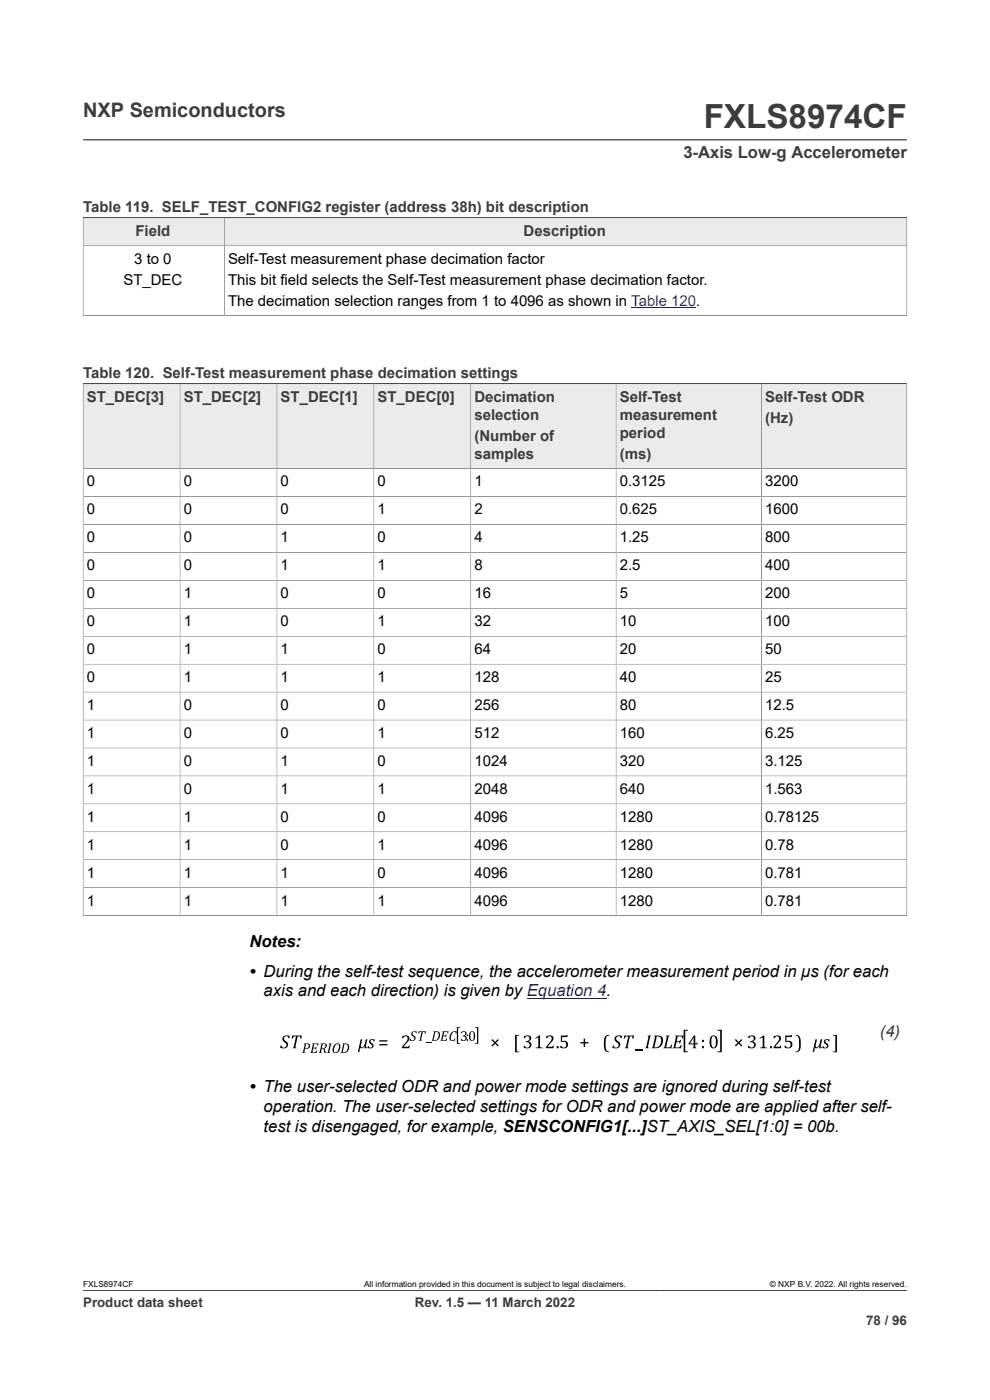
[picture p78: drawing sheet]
<svg xmlns="http://www.w3.org/2000/svg" width="210mm" height="297mm" viewBox="0 0 210 297" stroke-linecap="round" stroke-linejoin="round" font-family="sans-serif">
<defs><g id="words">
<text font-size="7.1" fill="#3c3c3c" x="149.3" y="27.2">FXLS8974CF</text>
<text font-size="4.2" fill="#3c3c3c" x="17.6" y="24.8">NXP Semiconductors</text>
<g font-size="3.5" fill="#3c3c3c">
<text x="145" y="33.5">3-Axis Low-g Accelerometer</text>
<text x="186.6" y="219.9">(4)</text>
</g>
<g font-size="3.5">
<text x="52.9" y="200.8">Notes:</text>
<text x="52.9" y="207.2">• During the self-test sequence, the accelerometer measurement period in μs (for each</text>
<text x="55.9" y="211.4">axis and each direction) is given by Equation 4.</text>
<text x="52.9" y="231.7">• The user-selected ODR and power mode settings are ignored during self-test</text>
<text x="55.9" y="235.9">operation. The user-selected settings for ODR and power mode are applied after self-</text>
<text x="55.9" y="240.1">test is disengaged, for example, SENSCONFIG1[...]ST_AXIS_SEL[1:0] = 00b.</text>
</g>
<g font-size="3.2" fill="#3c3c3c">
<text x="17.6" y="45.1">Table 119. SELF_TEST_CONFIG2 register (address 38h) bit description</text>
<text x="28.7" y="50">Field</text>
<text x="111.1" y="50">Description</text>
<text x="17.6" y="80.3">Table 120. Self-Test measurement phase decimation settings</text>
<text x="18.4" y="85.2">ST_DEC[3]</text>
<text x="39" y="85.2">ST_DEC[2]</text>
<text x="59.5" y="85.2">ST_DEC[1]</text>
<text x="80.1" y="85.2">ST_DEC[0]</text>
<text x="100.6" y="85.2">Decimation</text>
<text x="100.6" y="89">selection</text>
<text x="131.5" y="85.2">Self-Test</text>
<text x="131.5" y="89">measurement</text>
<text x="162.3" y="85.2">Self-Test ODR</text>
<text x="162.3" y="89.7">(Hz)</text>
<text x="100.6" y="93.5">(Number of</text>
<text x="131.5" y="92.8">period</text>
<text x="100.6" y="97.3">samples</text>
<text x="131.5" y="97.3">(ms)</text>
</g>
<g font-size="3.2">
<text x="28.5" y="55.9">3 to 0</text>
<text x="48.4" y="55.9">Self-Test measurement phase decimation factor</text>
<text x="26.2" y="60.4">ST_DEC</text>
<text x="48.4" y="60.4">This bit field selects the Self-Test measurement phase decimation factor.</text>
<text x="48.4" y="64.8">The decimation selection ranges from 1 to 4096 as shown in Table 120.</text>
<text x="18.4" y="103.2">0</text>
<text x="39" y="103.2">0</text>
<text x="59.5" y="103.2">0</text>
<text x="80.1" y="103.2">0</text>
<text x="100.6" y="103.2">1</text>
<text x="131.5" y="103.2">0.3125</text>
<text x="162.3" y="103.2">3200</text>
<text x="18.4" y="109.1">0</text>
<text x="39" y="109.1">0</text>
<text x="59.5" y="109.1">0</text>
<text x="80.1" y="109.1">1</text>
<text x="100.6" y="109.1">2</text>
<text x="131.5" y="109.1">0.625</text>
<text x="162.3" y="109.1">1600</text>
<text x="18.4" y="115.1">0</text>
<text x="39" y="115.1">0</text>
<text x="59.5" y="115.1">1</text>
<text x="80.1" y="115.1">0</text>
<text x="100.6" y="115.1">4</text>
<text x="131.5" y="115.1">1.25</text>
<text x="162.3" y="115.1">800</text>
<text x="18.4" y="121">0</text>
<text x="39" y="121">0</text>
<text x="59.5" y="121">1</text>
<text x="80.1" y="121">1</text>
<text x="100.6" y="121">8</text>
<text x="131.5" y="121">2.5</text>
<text x="162.3" y="121">400</text>
<text x="18.4" y="126.9">0</text>
<text x="39" y="126.9">1</text>
<text x="59.5" y="126.9">0</text>
<text x="80.1" y="126.9">0</text>
<text x="100.6" y="126.9">16</text>
<text x="131.5" y="126.9">5</text>
<text x="162.3" y="126.9">200</text>
<text x="18.4" y="132.8">0</text>
<text x="39" y="132.8">1</text>
<text x="59.5" y="132.8">0</text>
<text x="80.1" y="132.8">1</text>
<text x="100.6" y="132.8">32</text>
<text x="131.5" y="132.8">10</text>
<text x="162.3" y="132.8">100</text>
<text x="18.4" y="138.8">0</text>
<text x="39" y="138.8">1</text>
<text x="59.5" y="138.8">1</text>
<text x="80.1" y="138.8">0</text>
<text x="100.6" y="138.8">64</text>
<text x="131.5" y="138.8">20</text>
<text x="162.3" y="138.8">50</text>
<text x="18.4" y="144.7">0</text>
<text x="39" y="144.7">1</text>
<text x="59.5" y="144.7">1</text>
<text x="80.1" y="144.7">1</text>
<text x="100.6" y="144.7">128</text>
<text x="131.5" y="144.7">40</text>
<text x="162.3" y="144.7">25</text>
<text x="18.4" y="150.6">1</text>
<text x="39" y="150.6">0</text>
<text x="59.5" y="150.6">0</text>
<text x="80.1" y="150.6">0</text>
<text x="100.6" y="150.6">256</text>
<text x="131.5" y="150.6">80</text>
<text x="162.3" y="150.6">12.5</text>
<text x="18.4" y="156.5">1</text>
<text x="39" y="156.5">0</text>
<text x="59.5" y="156.5">0</text>
<text x="80.1" y="156.5">1</text>
<text x="100.6" y="156.5">512</text>
<text x="131.5" y="156.5">160</text>
<text x="162.3" y="156.5">6.25</text>
<text x="18.4" y="162.5">1</text>
<text x="39" y="162.5">0</text>
<text x="59.5" y="162.5">1</text>
<text x="80.1" y="162.5">0</text>
<text x="100.6" y="162.5">1024</text>
<text x="131.5" y="162.5">320</text>
<text x="162.3" y="162.5">3.125</text>
<text x="18.4" y="168.4">1</text>
<text x="39" y="168.4">0</text>
<text x="59.5" y="168.4">1</text>
<text x="80.1" y="168.4">1</text>
<text x="100.6" y="168.4">2048</text>
<text x="131.5" y="168.4">640</text>
<text x="162.3" y="168.4">1.563</text>
<text x="18.4" y="174.3">1</text>
<text x="39" y="174.3">1</text>
<text x="59.5" y="174.3">0</text>
<text x="80.1" y="174.3">0</text>
<text x="100.6" y="174.3">4096</text>
<text x="131.5" y="174.3">1280</text>
<text x="162.3" y="174.3">0.78125</text>
<text x="18.4" y="180.2">1</text>
<text x="39" y="180.2">1</text>
<text x="59.5" y="180.2">0</text>
<text x="80.1" y="180.2">1</text>
<text x="100.6" y="180.2">4096</text>
<text x="131.5" y="180.2">1280</text>
<text x="162.3" y="180.2">0.78</text>
<text x="18.4" y="186.2">1</text>
<text x="39" y="186.2">1</text>
<text x="59.5" y="186.2">1</text>
<text x="80.1" y="186.2">0</text>
<text x="100.6" y="186.2">4096</text>
<text x="131.5" y="186.2">1280</text>
<text x="162.3" y="186.2">0.781</text>
<text x="18.4" y="192.1">1</text>
<text x="39" y="192.1">1</text>
<text x="59.5" y="192.1">1</text>
<text x="80.1" y="192.1">1</text>
<text x="100.6" y="192.1">4096</text>
<text x="131.5" y="192.1">1280</text>
<text x="162.3" y="192.1">0.781</text>
</g>
<g font-size="2.8" fill="#3c3c3c">
<text x="17.6" y="277.3">Product data sheet</text>
<text x="88" y="277.3">Rev. 1.5 — 11 March 2022</text>
<text x="183.7" y="281">78 / 96</text>
</g>
<g font-size="1.8">
<text x="17.6" y="273.1">FXLS8974CF</text>
<text x="77.2" y="273.1">All information provided in this document is subject to legal disclaimers.</text>
<text x="163.3" y="273.1">© NXP B.V. 2022. All rights reserved.</text>
</g>
</g></defs>
<path d="M17.6 29.7h174.8M17.6 46.2h174.8" fill="none" stroke="#3c3c3c" stroke-width=".21"/>
<path d="M17.7 46.3h29.8v5.8h-29.8z" fill="#ebebeb"/>
<path d="M17.6 46.2h30v5.9h-30z" fill="none" stroke="#3c3c3c" stroke-width=".21"/>
<path d="M47.7 46.3h144.6v5.8h-144.6z" fill="#ebebeb"/>
<path d="M17.6 46.2h174.8v20.8M47.6 46.2v20.8M192.4 52.1h-174.8v14.9M17.6 67h174.8M17.6 81.4h174.8" fill="none" stroke="#3c3c3c" stroke-width=".21"/>
<path d="M133.9 65.1h13.8" fill="none" stroke="#00f" stroke-width=".21"/>
<path d="M17.7 81.5h20.4v17.8h-20.4z" fill="#ebebeb"/>
<path d="M17.6 81.4h20.6v18h-20.6z" fill="none" stroke="#3c3c3c" stroke-width=".21"/>
<path d="M38.3 81.5h20.4v17.8h-20.4z" fill="#ebebeb"/>
<path d="M38.2 81.4h20.5v18h-20.5z" fill="none" stroke="#3c3c3c" stroke-width=".21"/>
<path d="M58.8 81.5h20.4v17.8h-20.4z" fill="#ebebeb"/>
<path d="M58.7 81.4h20.6v18h-20.6z" fill="none" stroke="#3c3c3c" stroke-width=".21"/>
<path d="M79.4 81.5h20.4v17.8h-20.4z" fill="#ebebeb"/>
<path d="M79.3 81.4h20.6v18h-20.6z" fill="none" stroke="#3c3c3c" stroke-width=".21"/>
<path d="M99.9 81.5h30.7v17.8h-30.7z" fill="#ebebeb"/>
<path d="M99.9 81.4h30.8v18h-30.8z" fill="none" stroke="#3c3c3c" stroke-width=".21"/>
<path d="M130.8 81.5h30.7v17.8h-30.7z" fill="#ebebeb"/>
<path d="M130.7 81.4h30.8v18h-30.8z" fill="none" stroke="#3c3c3c" stroke-width=".21"/>
<path d="M161.6 81.5h30.7v17.8h-30.7z" fill="#ebebeb"/>
<g fill="none" stroke="#3c3c3c" stroke-width=".21">
<path d="M17.6 81.4h174.8v112.9M38.2 99.4v94.8M58.7 99.4v94.8M79.3 99.4v94.8M99.9 99.4v94.8M130.7 99.4v94.8M161.5 81.4v112.8M192.4 99.4h-174.8v94.9M17.6 105.3h174.8M17.6 117.2h174.8M192.4 111.3h-174.8M17.6 123.1h174.8"/>
<path d="M17.6 135h174.8M192.4 129h-174.8M17.6 146.8h174.8M17.6 152.8h174.8M192.4 140.9h-174.8M192.4 158.7h-174.8M17.6 164.6h174.8M17.6 176.5h174.8M192.4 170.5h-174.8M17.6 194.2h174.8M17.6 182.4h174.8M192.4 188.3h-174.8"/>
<path d="M17.6 273.8h174.8"/>
</g>
<path d="M111.8 211.8h16.8" fill="none" stroke="#00f" stroke-width=".21"/>
<g fill="#000">
<path d="M93.8 218.8h1.4l-.1 .4h-.2l-.1-.3h-.6l-.1 .8 .6-.2-.1 .5-.2-.2h-.4l-.2 .9h.6l.5-.4-.2 .5h-1.3l.5-1.6zM95.8 219l.5-.2h.6l-.1 .4h-.1a.42 .42 0 0 0-.5-.3 .42 .42 0 0 0-.3 .4 1.25 1.25 0 0 0-.1 1.4h.3l.5-.4-.1 .5a.8 .8 0 0 1-1.1-.2 .8 .8 0 0 1 .1-1.1zM97.8 218.9a.62 .62 0 0 1 .8-.2 .62 .62 0 0 1 .3 .7l-.4 .3a.61 .61 0 0 1 .5 .9 .61 .61 0 0 1-.9 .2l-.3-.1v-.3h.2a.44 .44 0 0 0 .5 .3 .44 .44 0 0 0 .3-.6 .44 .44 0 0 0-.6-.3l-.1-.1a.41 .41 0 0 0 .6-.3 .41 .41 0 0 0-.6-.4l-.3 .2zM143.2 219.7h1.8l-.1 .6h-.2l-.1-.4h-.8l-.3 1h.6l.4-.3-.2 .8h-.2l-.1-.3h-.5l-.2 1.1h.7l.4-.5h.2l-.2 .7h-1.7l.2-.3 .5-2zM168.8 219.5a1.11 1.11 0 0 1 1.1 1.5 1.86 1.86 0 0 1-.7 2.2h-.4v-.1a.8 .8 0 0 0 .7-1.1v-1.1a.87 .87 0 0 0-.7-1.2zM60.1 219.9a1.46 1.46 0 0 1 1.4-.1l-.1 .5h-.2a.5 .5 0 0 0-.9-.3 .5 .5 0 0 0 .3 .9 .86 .86 0 0 1 .4 1.1 .86 .86 0 0 1-1.2 .4l-.4-.1 .1-.5h.2a.55 .55 0 0 0 1 .2 .55 .55 0 0 0-.4-.9 .75 .75 0 0 1-.2-1.2zM62 219.7h2l-.1 .7h-.2a.33 .33 0 0 0-.3-.5h-.2l-.5 2.1 .2 .4h-.9l.3-.3 .5-2.2h-.4l-.4 .4h-.2zM66.2 221.4h1.4l-.1 .4h-.2l-.1-.3h-.6l-.1 .8 .7-.2-.2 .5-.2-.2h-.4l-.1 .9 .6-.1 .4-.3-.2 .5h-1.3l.5-1.6zM69.8 221.4h.6l-.5 1.6 .1 .4h-.6l.5-1.7zM76.5 220.5h.3l-.3 1.4 .2 .3 .6-.5 .3-1.2h.3l-.3 1.5 .4 .2-.6 .1-.1-.4a.69 .69 0 0 1-.8 .5l-.1-.2-.1 .2a.51 .51 0 0 1-.4 .8zM78.5 220.6l.4-.1h.6l-.1 .5h-.1a.35 .35 0 0 0-.4-.4 .35 .35 0 0 0-.3 .4 .35 .35 0 0 0 .3 .3 .63 .63 0 0 1 .2 .9 .63 .63 0 0 1-.8 .2l-.3-.1v-.4h.2a.38 .38 0 0 0 .4 .4 .38 .38 0 0 0 .4-.4 .38 .38 0 0 0-.4-.4 .56 .56 0 0 1-.1-.9zM85.3 219.9a.89 .89 0 0 1 1-.3 .89 .89 0 0 1 .5 .9l-1.2 1.6 .9-.1 .4-.2v.6h-1.7l1.2-1.8a.49 .49 0 0 0-.2-.7 .49 .49 0 0 0-.7 .3h-.2z"/>
<path d="M87.4 218.9l.5-.1h.5l-.1 .4h-.1a.37 .37 0 0 0-.6-.2 .37 .37 0 0 0 .2 .7 .65 .65 0 0 1 .3 .9 .65 .65 0 0 1-.9 .2h-.3l.1-.5h.1a.41 .41 0 0 0 .7 .2 .41 .41 0 0 0-.2-.6 .56 .56 0 0 1-.2-1zM88.8 218.8h1.6l-.2 .5h-.1l-.1-.4h-.3l-.4 1.6 .2 .3h-.6l.2-.2 .3-1.7h-.3l-.4 .4zM90.4 221h1.1v.2h-1.1zM96.9 217.9h.7v.1h-.4v3.3h.4v.1h-.7zM100.8 217.9h.7v3.5h-.7v-.1h.4v-3.3h-.4zM104.2 220.6l.2-.2 .6 .6 .6-.6 .2 .2-.6 .6 .6 .6-.2 .2-.6-.6-.6 .6-.2-.2 .6-.6zM109.3 219.5h.8v.2h-.5v3.4h.5v.1h-.8zM123.8 220.3h.3v.8h.7v.3h-.7v.7h-.3v-.7h-.7v-.3h.7zM128.4 219.8l.6-.2 .2-.1v.2a.81 .81 0 0 0-.7 1.1v1.1a.87 .87 0 0 0 .7 1.2v.1a1.11 1.11 0 0 1-1.1-1.5 2.95 2.95 0 0 1 .3-1.9zM130.6 219.9a1.46 1.46 0 0 1 1.3-.1l-.1 .5h-.2a.5 .5 0 0 0-.8-.3 .5 .5 0 0 0 .3 .9 .86 .86 0 0 1 .4 1.1 .86 .86 0 0 1-1.2 .4l-.4-.1 .1-.5h.2a.55 .55 0 0 0 .9 .2 .55 .55 0 0 0-.3-.9 .75 .75 0 0 1-.2-1.2zM132.5 219.7h2l-.1 .7h-.2a.33 .33 0 0 0-.3-.5h-.3l-.4 2.1 .1 .4h-.8l.3-.3 .5-2.2h-.5l-.3 .4h-.2zM134.9 222.6h1.5v.3h-1.5z"/>
<path d="M137.4 219.7h.7l-.2 .3-.4 1.9 .1 .5h-.8l.3-.3 .4-1.9zM141.2 219.7h.8l-.2 .3-.5 2.2h.5a.64 .64 0 0 0 .6-.6h.2l-.2 .8h-1.7l.3-.3 .4-1.9zM145 218.5h.9v.2h-.5v4.3h.5v.2h-.9zM152.2 218.5h.9v4.7h-.9v-.2h.6v-4.3h-.6zM155.9 220.6l.2-.2 .6 .6 .6-.6 .2 .2-.6 .6 .6 .6-.2 .2-.6-.6-.6 .6-.2-.2 .6-.6zM173 220.5h.3l-.3 1.4 .2 .3 .5-.5 .4-1.2h.3l-.3 1.5 .3 .2-.6 .1v-.4a.69 .69 0 0 1-.9 .5l-.1-.2v.2a.51 .51 0 0 1-.4 .8zM174.9 220.6l.5-.1h.6l-.1 .5h-.2a.35 .35 0 0 0-.3-.4 .35 .35 0 0 0-.4 .4 .35 .35 0 0 0 .4 .3 .63 .63 0 0 1 .2 .9 .63 .63 0 0 1-.9 .2l-.3-.1 .1-.4h.2a.38 .38 0 0 0 .3 .4 .38 .38 0 0 0 .4-.4 .38 .38 0 0 0-.3-.4 .56 .56 0 0 1-.2-.9zM176.7 219.5h.8v3.7h-.8v-.1h.5v-3.4h-.5z"/>
<path d="M91.9 218.8h.6a.98 .98 0 0 1 .9 .8 .98 .98 0 0 1-.7 1.1l-1.2 .1 .5-1.6zM92.4 218.9l-.4 1.8a.97 .97 0 0 0 1-.6 .97 .97 0 0 0-.3-1.2z"/>
<path d="M99 219.5h.3v.3h-.3zM99 220.5h.3v.3h-.3z"/>
<path d="M138.7 219.7h.8a1.25 1.25 0 0 1 1.2 .9 1.25 1.25 0 0 1-.6 1.4l-.6 .3-1.3 .1 .3-.3 .4-1.9zM139.3 219.9l-.5 2.3a1.35 1.35 0 0 0 1.3-.7 1.35 1.35 0 0 0-.2-1.5z"/>
<path d="M64.5 221.4h.6a.58 .58 0 0 1 .7 .5 .58 .58 0 0 1-.6 .6h-.5l-.1 .7 .1 .2h-.6l.5-1.6zM64.9 221.5l-.2 .9a.49 .49 0 0 0 .8-.3 .49 .49 0 0 0-.6-.6z"/>
<path d="M68 221.4h.7a.55 .55 0 0 1 .6 .5 .55 .55 0 0 1-.5 .6l.4 .9h-.4l-.2-.8-.2-.1h-.2l-.1 .5 .1 .4h-.6l.5-1.6zM68.5 221.5l-.2 .9a.51 .51 0 0 0 .7-.2 .51 .51 0 0 0-.2-.7z"/>
<path d="M71 221.6a.73 .73 0 0 1 1-.1 .73 .73 0 0 1 .1 1 .8 .8 0 0 1-.6 .9 .8 .8 0 0 1-.9-.6l.1-.7zM71.2 221.7l-.2 .2a1.25 1.25 0 0 0 0 1.4 1.17 1.17 0 0 0 .8-1.8h-.3z"/>
<path d="M72.6 221.4h.6a.98 .98 0 0 1 .9 .8 .98 .98 0 0 1-.6 1.1l-1.2 .1 .5-1.7zM73.1 221.5l-.4 1.7a.97 .97 0 0 0 1-.6 .97 .97 0 0 0-.3-1.1z"/>
<path d="M80.5 220.7h1.7v.3h-1.7zM80.5 221.5h1.7v.3h-1.7z"/>
<path d="M99.8 218.9a.69 .69 0 0 1 .8 0 .69 .69 0 0 1 .2 .9 .71 .71 0 0 1-.2 .9 .71 .71 0 0 1-.9-.1 1.71 1.71 0 0 1 .1-1.7zM100 218.9l-.2 .3a1.43 1.43 0 0 0 .4 1.5 1.32 1.32 0 0 0-.1-1.8z"/>
<path d="M111.1 219.9a.89 .89 0 0 1 1-.3 .89 .89 0 0 1 .6 .8l-.6 .5a.78 .78 0 0 1 .6 1 .78 .78 0 0 1-1 .5l-.6-.1v-.4h.2a.57 .57 0 0 0 .8 .3 .57 .57 0 0 0 .3-.8 .57 .57 0 0 0-.7-.3h-.2v-.2a.56 .56 0 0 0 .8-.4 .56 .56 0 0 0-.6-.6l-.3 .3h-.3zM113.5 220.2l1.1-.5v2.3l.5 .2v.2h-1.5v-.2a.38 .38 0 0 0 .6-.3v-1.7l-.2-.1-.4 .3zM115.8 219.9a.89 .89 0 0 1 1-.3 .89 .89 0 0 1 .6 .9l-1.2 1.6 .9-.1 .3-.2v.6h-1.6l1.2-1.8a.49 .49 0 0 0-.2-.7 .49 .49 0 0 0-.7 .3h-.3zM118.1 221.9h.4v.5h-.4zM119 219.7l1.4-.1v.4h-1.2v.9a.84 .84 0 0 1 1.3 .7 .84 .84 0 0 1-1.2 .8l-.4-.1v-.4h.2a.57 .57 0 0 0 .8 .2 .57 .57 0 0 0 .1-.8 .75 .75 0 0 0-.9-.2l-.1-.1z"/>
<path d="M147.2 219.7h.3v1.7l.5-.2v.4h-.5v.5l.2 .3h-.8l.2-.3v-.5h-1.1zM147.1 220.1l-.7 1.3h.7z"/>
<path d="M148.9 220.6h.4v.5h-.4zM148.9 221.9h.4v.5h-.4z"/>
<path d="M150.9 219.8a.84 .84 0 0 1 .9 0 .84 .84 0 0 1 .4 .9 1.21 1.21 0 0 1-1.1 1.7 1.89 1.89 0 0 1-.4-2.3zM151.1 219.9l-.2 .6a2.3 2.3 0 0 0 .3 1.7h.2a1.41 1.41 0 0 0 .4-1.6l-.2-.7z"/>
<path d="M158.7 219.9a.89 .89 0 0 1 1-.3 .89 .89 0 0 1 .5 .8l-.5 .5a.78 .78 0 0 1 .6 1 .78 .78 0 0 1-1.1 .5l-.5-.1v-.4h.2a.57 .57 0 0 0 .8 .3 .57 .57 0 0 0 .3-.8 .57 .57 0 0 0-.7-.3h-.2v-.2a.56 .56 0 0 0 .8-.4 .56 .56 0 0 0-.6-.6l-.3 .3h-.3zM161.1 220.2l1-.5v2.3l.6 .2v.2h-1.5v-.2a.38 .38 0 0 0 .6-.3v-1.7l-.2-.1-.4 .3zM163.3 221.9h.4v.5h-.4zM164.1 219.9a.89 .89 0 0 1 1-.3 .89 .89 0 0 1 .5 .9l-1.2 1.6 .9-.1 .4-.2v.6h-1.7l1.2-1.8a.49 .49 0 0 0-.2-.7 .49 .49 0 0 0-.7 .3h-.2zM166.6 219.7l1.4-.1v.4h-1.2v.9a.84 .84 0 0 1 1.3 .7 .84 .84 0 0 1-1.2 .8l-.5-.1v-.4h.3a.57 .57 0 0 0 .8 .2 .57 .57 0 0 0 .1-.8 .75 .75 0 0 0-.9-.2l-.1-.1z"/>
</g>
<use href="#words"/>
</svg>
